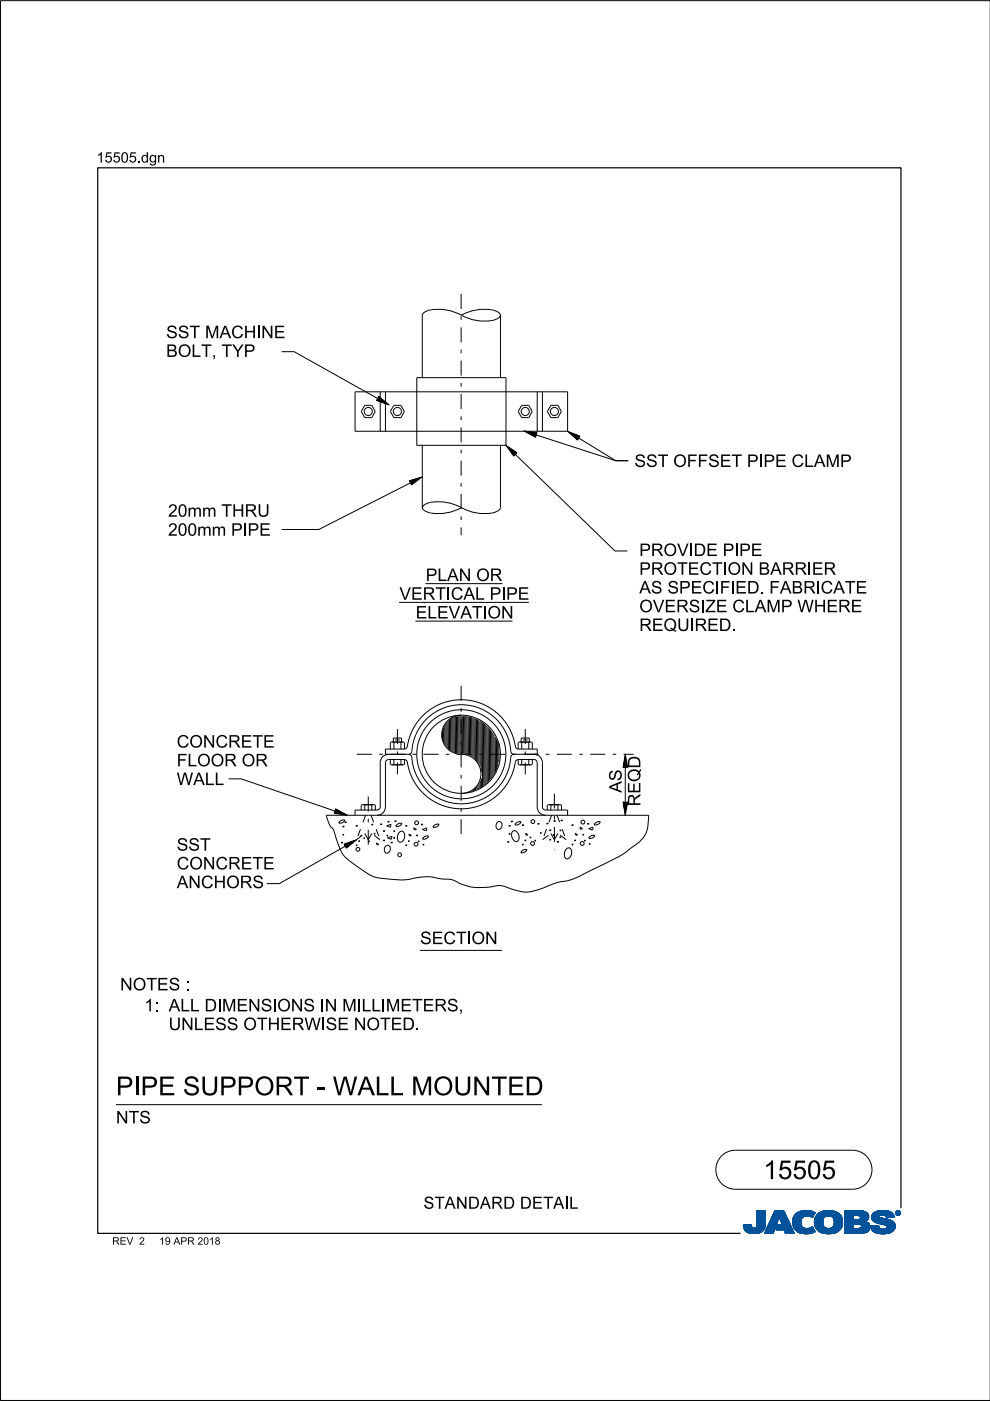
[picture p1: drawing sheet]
<svg xmlns="http://www.w3.org/2000/svg" width="210mm" height="297mm" viewBox="0 0 210 297" stroke-linecap="round" stroke-linejoin="round" font-family="sans-serif">
<defs><g id="words">
<g font-size="4">
<text x="24.6" y="232.2">PI</text>
<text x="29.8" y="232.2">PE SUPPORT -W ALLM</text>
<text x="91.8" y="232.2">OUN</text>
<text x="104.2" y="232.2">TED</text>
<text x="161.8" y="250">15505</text>
</g>
<g font-size="2.6">
<text x="35.2" y="71.7">SST M</text>
<text x="46.5" y="71.7">ACH</text>
<text x="54.4" y="71.7">I</text>
<text x="58.1" y="71.7">E</text>
<text x="35.2" y="75.7">BOLT,TYP</text>
<text x="134.5" y="99">SST OFFSET PI</text>
<text x="161.9" y="99">PE CLAM</text>
<text x="178.1" y="99">P</text>
<text x="35.6" y="113.6">200mm PI</text>
<text x="35.6" y="109.6">20mm TH</text>
<text x="51.9" y="109.6">RU</text>
<text x="52.5" y="113.6">PE</text>
<text x="135.5" y="117.9">PROVI</text>
<text x="147.1" y="117.9">DE PI</text>
<text x="156.7" y="117.9">PE</text>
<text x="90.3" y="123.2">PLAN</text>
<text x="101" y="123.2">OR</text>
<text x="135.5" y="125.8">AS SPECI</text>
<text x="135.5" y="121.9">PROTECTI</text>
<text x="152.6" y="125.8">FI</text>
<text x="154.3" y="121.9">ON</text>
<text x="155.9" y="125.8">ED.FABRI</text>
<text x="160.8" y="121.9">BARRI</text>
<text x="172.1" y="121.9">ER</text>
<text x="174" y="125.8">CATE</text>
<text x="84.7" y="127.2">VERTI</text>
<text x="88.1" y="131.1">ELEVATI</text>
<text x="95.6" y="127.2">CALPI</text>
<text x="103.4" y="131.1">ON</text>
<text x="107.3" y="127.2">PE</text>
<text x="135.5" y="129.8">OVERSI</text>
<text x="149.5" y="129.8">ZE CLAM</text>
<text x="165.6" y="129.8">P W H</text>
<text x="175.2" y="129.8">ERE</text>
<text x="135.5" y="133.8">REQUI</text>
<text x="147.3" y="133.8">RED.</text>
<text x="37.5" y="158.5">CON</text>
<text x="45.7" y="158.5">CRETE</text>
<text x="37.5" y="166.5">W ALL</text>
<text x="37.5" y="162.5">FLOOR OR</text>
<text x="131.8" y="168.1" transform="rotate(-90 131.8 168.1)">AS</text>
<text x="135.8" y="170.9" transform="rotate(-90 135.8 170.9)">REQD</text>
<text x="37.5" y="184.3">CON</text>
<text x="37.5" y="180.4">SST</text>
<text x="45.7" y="184.3">CRETE</text>
<text x="37.5" y="188.3">AN</text>
<text x="42.6" y="188.3">CH</text>
<text x="48" y="188.3">ORS</text>
<text x="89.1" y="200.2">SECTI</text>
<text x="100" y="200.2">ON</text>
<text x="25.5" y="210">N</text>
<text x="28.1" y="210">OTES :</text>
<text x="30.6" y="214.4">1:ALLDI</text>
<text x="47.1" y="214.4">M</text>
<text x="50.1" y="214.4">EN</text>
<text x="55.3" y="214.4">SI</text>
<text x="58.8" y="214.4">ON</text>
<text x="68.9" y="214.4">N</text>
<text x="72.6" y="214.4">M</text>
<text x="76.7" y="214.4">L</text>
<text x="81.8" y="214.4">M</text>
<text x="84.9" y="214.4">ETERS,</text>
<text x="35.8" y="218.4">UN</text>
<text x="41.1" y="218.4">LESS OTH</text>
<text x="59.4" y="218.4">ERW I</text>
<text x="69.1" y="218.4">SE N</text>
<text x="77.7" y="218.4">OTED.</text>
<text x="24.6" y="238.2">N</text>
<text x="27.3" y="238.2">TS</text>
<text x="89.8" y="256.3">STAN</text>
<text x="99.2" y="256.3">DARD DETAI</text>
<text x="120.6" y="256.3">L</text>
</g>
<g font-size="2.2">
<text x="20.5" y="34.5">15505.</text>
<text x="29.9" y="34.5">dgn</text>
</g>
<g font-size="1.6">
<text x="23.8" y="263.9">REV</text>
<text x="29.5" y="263.9">2</text>
<text x="33.7" y="263.9">19APR 2018</text>
</g>
</g></defs>
<g fill="none" stroke="#00539a" stroke-width=".21">
<path d="M157.6 259.8h1.7M157.6 259.9h1.7M157.6 259.9l1.7 .1M157.6 260h1.8M158.1 259.7h1.2M159.3 259.7h-1.7l.1 .7M159.3 259.7h-.9M159.3 259.7l.1 .3M159.4 260l.1 .3M160.4 260l-.2 .3h2M160.5 259.6h1.8M160.5 259.6l-.1 .4"/>
<path d="M160.5 259.7h1.8M160.5 256.7v2.9M160.5 256.9h1.8M160.5 257.5h1.8M160.5 256.7h1.8v2.7M160.5 256.8h1.8M160.5 256.8l1.8 .1M160.5 256.9l1.8 .1M160.5 257h1.8M160.5 257.1h1.8M160.5 257.2h1.8M160.5 257.2l1.8 .1"/>
<path d="M160.5 257.3h1.8M160.5 257.4h1.8M160.5 257.4l1.8 .1M160.5 257.6h1.8M160.5 257.6l1.8 .1M160.5 257.7h1.8M160.5 257.8h1.8M160.5 257.9h1.8M160.5 258h1.8M160.5 258.1h1.8M160.5 258.1l1.8 .1M160.5 258.2h1.8"/>
<path d="M160.5 258.3h1.8M160.5 258.3l1.8 .1M160.5 258.4h1.8M160.5 258.5h1.8M160.5 258.5l1.8 .1M160.5 258.6h1.8M160.5 258.6l1.8 .1M160.5 258.7h1.8M160.5 258.8h1.8M160.5 258.9h1.8M160.5 259h1.8M160.5 259.1h1.8"/>
<path d="M160.5 259.2h1.8M160.5 259.3h1.8M160.5 259.8h1.8M162.2 260h-1.8M162.2 259.9v.3M162.2 259.9h-1.8M162.2 259.8h-1.7M162.3 259.4l-.1 .5M162.3 259.4v-2.7h-1.8v2.9M162.3 259.5h-1.8M162.3 259.6h-1.8M162.3 256.7l-1.8 .1"/>
<path d="M162.3 259.4h-1.8M163.7 258.1h3.1M163.7 258h3.1M163.7 257.9h3M163.8 257.8h2.9M163.8 257.7h2.9M163.8 257.7h2.8M163.9 257.6h2.7M163.9 257.5h2.7M164 257.4h2.5M164 257.3h2.5M164.1 257.2h2.3"/>
<path d="M164.1 257.1h2.3M164.1 257h2.3M164.2 257h2.1M164.2 256.9h2.1M164.2 256.8h2.1M164.3 256.7h1.9l2.2 4.8h-1.9l-.3-.8h-1.7l.4-1h1l-.7-1.7-1.3 3.5h-1.8zM164.5 260h-1.7M164.5 259.9l-1.7 .1M164.5 259.9h-1.7M164.5 259.8l-1.7 .1M164.6 259.8h-1.7M164.6 259.7l-1.7 .1"/>
<path d="M164.6 259.7h-1.7M164.6 259.6h-1.7M164.6 259.5l-1.6 .1M164.7 259.5h-1.7M164.7 259.4l-1.7 .1M164.7 259.4h-1.7M164.7 259.3l-1.6 .1M164.7 259.3h-1.6M164.8 259.2l-1.7 .1M164.8 259.2h-1.7M164.8 259.1l-1.6 .1M164.8 260h2.9"/>
<path d="M164.8 259.1h-1.6M164.8 259.9h2.9M164.8 259l-1.6 .1M164.9 259.9h2.7M164.9 259h-1.7M164.9 259.8h2.7M164.9 258.9h-1.6M164.9 258.8h-1.6M164.9 259.7h2.7M164.9 259.7l-.4 1 3.6 .1M165 258.7h-1.6M165 258.6l-1.6 .1"/>
<path d="M165 258.6h-1.6M165 258.5l-1.6 .1M165 258.5h-1.6M165.1 258.4l-1.6 .1M165.1 258.4h-1.6M165.1 258.3l-1.6 .1M165.1 258.3h-1.6M165.1 258.2l-1.5 .1M165.1 258.2h-1.5M165.2 258.1l-1.6 .1M165.2 258.1h-1.6M165.2 258l.7 1.7h-1"/>
<path d="M165.2 258l.7 1.7M165.3 258.1h1.5M165.3 258.1l1.6 .1M165.3 258.2h1.6M165.3 258.2l1.6 .1M165.3 258.3h1.6M165.4 258.3l1.6 .1M165.4 258.4h1.6M165.4 258.4l1.6 .1M165.4 258.5h1.6M165.4 258.5l1.7 .1M165.4 258.6h1.7"/>
<path d="M165.5 258.6l1.6 .1M165.5 258.7h1.6M165.5 258.8h1.7M165.5 258.9h1.7M165.6 258.9h1.6M165.6 259h1.7M165.6 259l1.7 .1M165.6 259.1h1.7M165.6 259.1l1.7 .1M165.7 259.2h1.7M165.7 259.2l1.7 .1M165.7 259.3h1.7"/>
<path d="M165.7 259.3l1.7 .1M165.7 259.4h1.7M165.8 259.4l1.7 .1M165.8 259.5h1.7M165.8 259.5l1.7 .1M165.8 259.6h1.7M166.2 256.7l2.2 4.8M166.2 256.8l-1.9-.1-2.2 4.8h1.8l1.3-3.5M168 258.9l.4 1.5M168 258.9h1.8M168 259h1.8M168 259.1h1.8"/>
<path d="M168 259.2h1.8M168 259.2l1.8 .1M168 259.3h1.8M168 259.3l1.8 .1M168.1 259.4h1.8M168.1 259.5h1.7M168.1 259.4l1.7 .1M168.1 259.5l1.8 .1M168.1 259.6h1.8M168.1 259.7h1.8M168.1 259.7l1.8 .1M168.1 259.8h1.8"/>
<path d="M168.1 259.8l1.8 .1M168.2 260h1.8M168.2 259.9h1.8M168.3 258l-.3 .9M168.9 257.3l-.6 .7M169.1 257.1h3.6M169.2 257h3.4M169.4 256.9h3.1M169.5 256.9h2.9M169.8 256.8h2.4M169.8 259.1a1.33 1.33 0 0 0 .8 1.4 1.33 1.33 0 0 0 1.5-.3l.2-.1M169.8 259.1h-1.8"/>
<path d="M169.8 259l-1.8 .1M169.9 258.8l-1.9 .1M169.9 258.8h-1.9M169.9 258.7h-1.9M169.9 258.6h-1.8M169.9 258.6l-1.9 .1M169.9 258.5l-1.8 .1M169.9 258.5h-1.8M169.9 258.4l-1.8 .1M170 258.4h-1.9M170 258.4l-.2 .7M170 258.3l-1.8 .1"/>
<path d="M170 258.3h-1.8M170 258.2l-1.8 .1M170.1 258.2h-1.9M170.1 258.1l-.1 .3M170.1 258.1l-1.9 .1M170.2 258.1h-2M170.3 258h-2.1M170.3 256.7l-1.4 .5M170.3 256.7h1.5M170.3 256.7a4 4 0 0 1 2.5 .4M170.4 258h-2.1M170.4 257.9h-2.1"/>
<path d="M170.6 257.8l-2.3 .1M170.6 257.9l-.5 .2M170.8 257.8h-2.5M171.4 257.8h1M171.5 256.7l-1.7 .1M171.5 256.7l.6 .1M171.7 257.8h.7M171.8 257.9h.6M171.9 258h.4M172.1 258.1h.2M172.2 258.1h.1M172.3 258h-.3"/>
<path d="M172.4 257.7l-4 .1M172.5 257.7h-4.1M172.5 257.6l-4 .1M172.5 257.6h-4M172.6 257h-3.3M172.6 257.5l-4.1 .1M172.6 257.5h-4M172.6 257.4l-4 .1M172.7 257.4h-4M172.7 259h1.8M172.7 259.2h1.8M172.7 259.3h1.8"/>
<path d="M172.7 259.3l1.8 .1M172.7 259.4h1.8M172.7 257.3l-3.9 .1M172.7 259.5h1.8M172.7 259.5l1.8 .1M172.7 259.6h1.8M172.7 259.7h1.8M172.7 258.6h1.8M172.7 257.3h-3.9M172.8 259.8h1.8M172.8 257.2l-3.9 .1M172.8 259.9h1.8"/>
<path d="M172.8 259.9l.3 .6M172.8 259.8l1.8 .1M172.8 259.9l1.8 .1M172.8 257.2h-3.9M172.8 260h1.8M172.8 257.1l-.6 1.1a1.75 1.75 0 0 0-1.6-.3M172.9 257.1l-3.9 .1M173 257.8l-.3 1.3h1.8M173 257.8h5.3M173.1 257.7h5.2M173.1 257.7h5.1M173.1 257.6h5.1"/>
<path d="M173.2 257.6h4.9M173.2 257.5h4.8M173.4 257.4h4.6M173.4 257.4h4.5M173.5 257.3h4.4M173.6 257.2l4.2 .1M173.6 257.2h4.1M173.7 257.1l4 .1M173.8 257.1h3.8M173.9 257h3.5M174 257h3.3M174.1 256.9h3.2"/>
<path d="M174.2 256.9h2.8M174.4 256.8h2.6M174.5 259h-1.8M174.5 259.2a1.15 1.15 0 0 0 1.3 1.3M174.5 259.2l-1.8-.1 .1 .8M174.5 258.9l-1.8 .1M174.5 258.9h-1.8M174.5 258.8l-1.8 .1M174.5 258.7l-1.8 .1M174.5 258.7h-1.8M174.5 258.6l-1.8 .1M174.5 258.5l-1.8 .1"/>
<path d="M174.6 258.5h-1.9M174.6 256.8h1.9M174.6 258.4l-.1 .8M174.6 258.4h-1.8M174.6 258.4l-1.9 .1M174.6 258.3l-1.8 .1M174.6 258.3h-1.8M174.7 258.2h-1.9M174.7 258.1l-.1 .3M174.8 258.1l-2 .1M174.8 258.1h-1.9M174.9 256.7a3.2 3.2 0 0 1 3.6 1.4l.1 .8-.1 1.1"/>
<path d="M174.9 258l-1.9 .1M175 258h-2M175.1 257.9l-.4 .2M175.1 257.9h-2.1M175.2 257.9h-2.2M175.5 256.7h.7M175.7 257.8l-.6 .1M175.7 257.8l.6 .1M175.7 257.8h-2.7M176 257.8h2.4M176.2 257.9h2.2M176.3 257.9l.5 .5"/>
<path d="M176.4 258h2M176.4 256.7h-1.5a2.68 2.68 0 0 0-1.9 1.1M176.5 258l2 .1M176.5 258.1h2M176.6 258.1h1.9M176.6 258.2h1.9M176.7 258.2l1.8 .1M176.7 258.3h1.8M176.7 258.3l1.9 .1M176.7 259.9h1.8M176.7 258.4h1.9M176.8 258.4l.1 .5"/>
<path d="M176.8 258.4l1.8 .1M176.8 258.5h1.8M176.8 258.6h1.8M176.9 258.8h1.7M176.9 258.8l1.8 .1M176.9 258.7h1.7M176.9 259.4h1.8M176.9 259.2l1.8 .1M176.9 259.1h1.8M176.9 259.2h1.8M176.9 258.9v.3M176.9 259.2a1.11 1.11 0 0 1-1.1 1.3"/>
<path d="M176.9 259h1.8M176.9 258.9h1.8M176.9 259.3h1.8M176.9 259.3l1.8 .1M178 257.4l-4.7 .1M178.4 257.9h-2.1l.5 .5M178.5 259.7l-1.7 .1M178.5 259.8l-1.8 .1M178.5 259.8h-1.7M178.5 260l-.2 .5M178.5 259.9l-1.8 .1M178.5 260h-1.8"/>
<path d="M178.6 259.7h-1.8M178.6 258.5l-1.8 .1M178.6 259.6h-1.8M178.6 259.5l-1.8 .1M178.6 259.5h-1.8M178.7 259.4h-1.8M179.1 259.7h1.8M179.1 259.5h5.2M179.1 256.9h4.4M179.1 257.5h5M179.1 256.8h4M179.1 256.8h3.4"/>
<path d="M179.1 257h4.5M179.1 257.1h4.7M179.1 257.1l4.7 .1M179.1 257.2h4.8M179.1 257.2l4.8 .1M179.1 257.3h4.8M179.1 257.3l4.9 .1M179.1 257.4h4.9M179.1 257.4l5 .1M179.1 257.6h5M179.1 257.6l5 .1M179.1 257.7h5"/>
<path d="M179.1 257.7l1.8 .1M179.1 257.8h1.8M179.1 257.9h1.8M179.1 258h1.8M179.1 258.1h1.8M179.1 258.2h1.8M179.1 258.3h1.8M179.1 258.4h1.8M179.1 258.5h1.8M179.1 258.5l1.8 .1M179.1 258.6h4.8M179.1 258.7h4.7"/>
<path d="M179.1 258.7h4.6M179.1 258.8h4.5M179.1 258.9h4.5M179.1 258.9h4.3M179.1 259h4.4M179.1 259l4.5 .1M179.1 259.1h4.6M179.1 259.1l4.7 .1M179.1 259.2h4.8M179.1 259.2l4.9 .1M179.1 259.3h5M179.1 259.3l5.1 .1"/>
<path d="M179.1 259.4h5.1M179.1 259.4l5.1 .1M179.1 259.5l1.8 .1M179.1 259.6h1.8M179.1 259.8h1.8M179.1 259.9h1.8M179.1 260h1.8M180.9 257.7v.9M181.8 259.5h-.9v1v-1M181.8 259.5h.2M181.8 259.5l.8 .3M182.1 257.7l2.1 .1"/>
<path d="M182.2 257.8h2M182.2 259.5l2.1 .1M182.3 258.5h1.7M182.3 258.5l-1.4 .1M182.3 257.9h1.9M182.4 257.9h1.8M182.4 257.9v.1M182.4 257.9l-.4-.2h-1.1v.9M182.4 258h1.8M182.4 258v.3M182.4 258.3l-.1 .2M182.4 259.6h1.9"/>
<path d="M182.4 258.1h1.8M182.4 258.1l1.8 .1M182.4 258.2h1.8M182.5 259.7h1.9M182.5 256.9l1.1 .1M182.5 259.7l1.9 .1M182.6 259.8h1.8M182.6 259.8v.4l-.2 .2M182.7 259.9h1.7M182.9 256.8h-3.8v4.7M183.3 256.9l-4.2-.1v4.7M183.6 257l.4 .4"/>
<path d="M183.9 259.2l.2 .2M184 258.5l-2.1 .1M184 258.5h-1.8M184 257.4l.1 .2M184.1 258.4l-.8 .6 .6 .2M184.1 258.4h-1.8M184.1 258.3l-1.7 .1M184.1 258.3h-1.7M184.1 257.6l.1 .6M184.1 258.2l-1.7 .1M184.1 259.4l.3 .5v.6M184.2 258.2l-.1 .2"/>
<path d="M184.2 258h-1.8M184.4 259.9h-1.7M184.5 260h-1.8M184.6 259.9v.2M184.6 259.9h1.7M184.6 260h1.7M184.8 258.1h1.7M184.8 258l.2 .7M184.8 258h1.7M184.8 258.3h2.5M184.8 258.3l2.8 .1M184.8 258.1l1.8 .1"/>
<path d="M184.8 258.2h2M184.8 258.4h3M184.8 258.4l3.2 .1M184.9 258.2l2.1 .1M184.9 257.6h4.6M184.9 258.5h3.4M184.9 258.5l3.6 .1M184.9 258.6h3.7M184.9 257.5h4.5M185 257.5h4.4M185 258.6l3.7 .1M185 258.7h3.9"/>
<path d="M185 258.7l.6 .4M185 257.4h4.3M185 257.4h4.4M185.1 258.7l3.9 .1M185.1 258.8h.7M185.1 257.3h4.1M185.2 258.9h.6M185.2 258.9l4.1 .1M185.3 257.2h3.9M185.3 259h4M185.3 257.1l3.8 .1M185.4 257.1h3.7"/>
<path d="M185.4 259l4 .1M185.5 257h3.5M185.5 259.1h4M185.6 259.1l3.9 .1M185.6 259.1l.5 .2M185.7 259.2h3.9M185.7 256.9h3M185.8 259.2l3.8 .1M185.8 258.9h3.4M185.9 258.8h3.2M185.9 256.8h2.7M185.9 256.8l-.8 .5-.3 .7"/>
<path d="M185.9 256.8l.7-.1a3.3 3.3 0 0 1 2.7 .6h-4.2M186 259.3h3.6M186.1 256.8h2.3M186.1 259.4h3.6M186.1 259.3l1.5 .4 .4 .2M186.3 259.8l-.5 .1M186.3 259.8l-1.7 .1M186.3 259.8v.3M186.3 259.4h3.4M186.4 257.9h-1.6M186.4 257.9l.1 .1M186.5 257.9h-1.7"/>
<path d="M186.5 257.8h-1.7M186.5 258v.1M186.5 257.8l-.1 .1M186.5 257.7h-1.6M186.5 259.4l3.2 .1M186.5 258.1l.1 .1M186.6 257.6l-1.7 .1M186.6 258.2l.4 .1M186.7 256.7h.8M186.7 259.5h3M186.9 257.6h-2M186.9 259.5l2.9 .1"/>
<path d="M187 258.3l1.7 .4 .9 .6M187.2 259.6h2.6M187.3 257.6h2.2M187.4 259.7h2.4M187.6 257.6l1.9 .1M187.6 259.7h2.2M187.6 257.7h2M187.7 257.7a1.07 1.07 0 0 0-1.2 .1M187.7 257.7l.1 .1M187.7 257.8h1.9M187.8 257.8h1.7M187.8 256.7h-1.3"/>
<path d="M187.8 257.8l.1 .4M187.8 257.9h1.7M187.8 257.9h1.8M187.9 258h1.7M187.9 258l1.7 .1M187.9 258.1h1.1M187.9 258.1h1.7M187.9 259.9h1.9M188 259.9l.1 .2M188 260h1.8M188.1 257h-2.6M188.2 257h.6"/>
<path d="M188.7 256.9h-2.9M189.3 257.3l.3 .8-1.7 .1M189.6 259.3l.2 .4v.6M189.8 259.9l-1.8 .1M189.8 259.8h-2.1M189.8 259.8h-1.9M189.9 257.2v.1M189.9 257.1h.1M189.9 257.2h.1M189.9 257.3h.1M189.9 257.3l.2 .3M190 257.4h.1"/>
<path d="M190 257.4l.1 .1M190 257.5h.2M190 257.2v.1M190 257.2l.2 .3M190 257.3l.2 .2M190 257.1h-.1M190 257h-.1M190.1 257h-.2M190.1 257.5l.2 .1M190.1 256.9h-.1M190.1 257.6h.6M190.2 256.8l-.1 .1"/>
<path d="M190.2 257.5l.2 .1M190.2 257.5l-.1 .1M190.2 257.6h.4M190.2 256.9h.4M190.2 256.9h.4l-.1 .3 .2 .3-.3-.3-.2 .3zM190.2 256.9v.6l.1-.3 .3 .3M190.2 257h.4M190.2 257.1h.1M190.2 257.1h.5M190.2 257.2h.5M190.2 257.2l.3 .1M190.2 257.3h.1"/>
<path d="M190.2 257.4h.1M190.2 257.4l.1 .1M190.2 256.8h-.1M190.3 257h.2v.1l-.2 .1zM190.3 257v.2M190.3 257h-.1M190.4 257.2l.2 .3M190.4 257.6h.1M190.4 256.8h-.2l-.2 .4M190.4 256.7a.5 .5 0 0 1 .5 .5 .5 .5 0 0 1-.5 .5M190.4 256.8l.4 .2v.2M190.4 256.7a.5 .5 0 0 0-.5 .5 .5 .5 0 0 0 .5 .5l-.3-.1"/>
<path d="M190.4 256.8l.3 .1 .1 .3M190.4 256.7l-.4 .2-.1 .3M190.4 256.7v.1M190.4 257.6v.1M190.4 256.7l.3 .1 .2 .4M190.4 257h-.1l.1 .2M190.4 257l.2 .1-.2 .1M190.4 257h.1M190.5 257.3h.1M190.5 257.3l.1 .1M190.5 257.2l.2 .3M190.5 257.4h.1"/>
<path d="M190.5 257.1h.2M190.5 257.4l.2 .1M190.5 257l-.1 .2M190.5 256.7h-.3M190.6 257.5h.2M190.6 256.8h.1M190.6 257.1l-.1 .1M190.7 257.1h-.1M190.7 257.1l-.2 .1M190.7 257.1l-.5-.2v.6l.1-.3M190.7 257h-.1M190.7 256.8l.1 .1"/>
<path d="M190.7 256.8h-.6M190.7 256.9h.2M190.8 257h.1M190.8 257.6h-.2M190.8 257.2v.2l-.4 .2M190.8 257.2l-.1 .3-.3 .1M190.8 257.1h.1M190.8 257.2h.1M190.9 257.4l-.2 .1M190.9 257.4h-.1M190.9 257.3l-.1 .1M190.9 257.3h-.1"/>
<path d="M190.9 257.2h.1M190.9 257.2l-.1 .3-.4 .2M190.9 257.1h-.1M157.7 260.1h1.7M157.7 260l1.7 .1M157.7 260.2h1.8M157.7 260.2l1.8 .1M157.7 260.3h1.8M157.7 260.3l1.9 .1M157.7 260.4h4.4M157.7 260.4l.4 .5M157.7 260.4l4.4 .1"/>
<path d="M157.8 260.5h4.3M157.8 260.6h4.3M157.8 260.7h4.2M157.9 260.7h4.1M157.9 260.8h4M158 260.8h3.9M158 260.9h3.9M158.1 260.9h3.3M158.1 261h3.6M158.2 261h3.5M158.3 261.1h3.2M158.4 261.2h3.1"/>
<path d="M158.5 261.2h2.9M158.6 261.3h2.7M158.7 261.4h2.4M158.8 261.4h2.1M159.1 261.5h1.6M159.5 260.3l.3 .1 .4-.1M159.7 261.5h.7M160.9 261.4h.1M161.5 260.9h.2M161.6 261.1h-3.3M162.1 260.3l-2 .1M162.2 260.2l-1.9 .1"/>
<path d="M162.2 260.2a2.25 2.25 0 0 1-2.8 1.3l-.9-.2-.4-.4M162.2 260.2h-1.9M162.2 260.1l-1.8 .1M162.2 260.1h-1.8M162.2 260l-1.8 .1M164 261.4h-1.9M164 261.3l-1.9 .1M164 261.3h-1.8M164 261.2l-1.8 .1M164 261.2h-1.8M164.1 261.1l-1.9 .1M164.1 261.1h-1.8"/>
<path d="M164.1 261l-1.8 .1M164.1 261h-1.8M164.1 260.9l-1.8 .1M164.2 260.9h-1.8M164.2 260.8l-1.8 .1M164.2 260.8h-1.8M164.2 260.7l-1.8 .1M164.2 260.7h-1.7M164.2 260.6l-1.7 .1M164.3 260.6h-1.8M164.3 260.5h-1.8M164.3 260.4l-1.7 .1"/>
<path d="M164.3 260.4h-1.7M164.3 260.3l-1.7 .1M164.4 260.3h-1.8M164.4 260.2l-1.7 .1M164.4 260.2h-1.7M164.4 260.1l-1.7 .1M164.4 260.1h-1.7M164.5 260l-1.8 .1M164.5 260.7h3.5M164.6 260.7h3.4M164.6 260.6h3.4M164.6 260.5h3.4"/>
<path d="M164.6 260.5h3.3M164.6 260.4h3.3M164.7 260.4h3.2M164.7 260.3h3.2M164.7 260.3h3.1M164.7 260.2h3.1M164.8 260.1h3M164.8 260.1h2.9M166.3 260.8h1.8M166.3 260.8l1.8 .1M166.3 260.9h1.8M166.3 260.9l1.8 .1"/>
<path d="M166.3 261h1.9M166.3 261l1.9 .1M166.4 261.1h1.8M166.4 261.1l1.8 .1M166.4 261.2h1.9M166.4 261.2l1.9 .1M166.4 261.3h1.9M166.5 261.3l1.8 .1M166.5 261.4h1.9M166.5 261.5h1.9M166.5 261.5l-.3-.8 .3 .8h1.9M168.2 260l1.9 .1"/>
<path d="M168.2 260.1h1.9M168.2 260.1l1.9 .1M168.2 260.2h2M168.3 260.2l2 .1M168.3 260.3h2.1M168.3 260.3l2.2 .1M168.3 260.4h2.5M168.4 260.4l.6 .7M168.4 260.4l4.1 .1M168.5 260.5h4M168.5 260.6h4M168.6 260.7h4"/>
<path d="M168.6 260.7l4 .1M168.7 260.8h3.9M168.7 260.8l4 .1M168.8 260.9h3.9M168.9 260.9l3.8 .1M168.9 261h3.9M169 261l3.8 .1M169 261.1h3.9M169 261.1a4.2 4.2 0 0 0 3.8 0M169.1 261.1h3.8M169.2 261.2h3.5M169.3 261.3h3.2"/>
<path d="M169.5 261.4h2.8M169.6 261.4h2.6M170 261.5h2M170.6 261.6h.4M171.5 260.4h.9M171.6 260.4h.8M171.8 261.5h-1.5M171.8 260.3h.6M172 260.3h.3M172 260.2h.3M172.1 260.2h.2M172.2 260.1h.1"/>
<path d="M172.3 260.1l.6 1M172.6 261.2l-3.3 .1M172.8 260.1h1.9M172.9 260.1l1.9 .1M172.9 260.2h1.9M172.9 260.2l2 .1M172.9 260.3h2.2M173 260.3l2.1 .1M173 260.4h2.4M173 260.4h5.3M173.1 260.5h5.2M173.1 260.5l.7 .6 .8 .4"/>
<path d="M173.1 260.6h5.2M173.2 260.6h5M173.3 260.7h4.9M173.3 260.7h4.8M173.3 260.8h4.7M173.4 260.9h4.5M173.5 260.9h4.4M173.5 261h4.3M173.6 261h4.2M173.7 261.1h4M173.8 261.1h3.8M173.8 261.2h3.7"/>
<path d="M174 261.2h3.4M174.2 261.4h2.9M174.3 261.4h2.7M175.1 261.5h1.4M175.3 261.6h.4M176.6 260.2h1.9M177 261.4l-1 .2-1.4-.1h2.2M177.3 261.3h-3.3M178.1 260.8h-4.8M178.3 260.5l-.6 .6-.7 .3M178.3 260.4h-2.2M178.4 260.3l-2.2 .1"/>
<path d="M178.4 260.3h-2l-.6 .2M178.5 260.2l-2.1 .1M178.5 260.2h-2M178.5 260.1h-1.9M178.5 260l-1.9 .1M179.1 261.5h3.4M179.1 260.1h1.8M179.1 260.1l1.8 .1M179.1 260.2h1.8M179.1 260.2l1.8 .1M179.1 260.3h1.8M179.1 260.4h1.8"/>
<path d="M182.3 260.4h2.1M182.4 260.4h2M182.4 260.4l-.6 .1M183.1 261.4l-4 .1M183.4 261.3l-4.3 .1M183.5 261.3h-4.4M183.7 261.3h-.1M183.7 261.2l-4.6 .1M183.8 261.2h-4.7M183.9 261.1l-4.8 .1M184 261.1h-4.9M184 261l-4.9 .1"/>
<path d="M184.1 261l-.8 .4-1.1 .1M184.1 261h-5M184.1 260.9l-5 .1M184.2 260.9h-5.1M184.2 260.8l-5.1 .1M184.3 260.8h-5.2M184.3 260.7l-5.2 .1M184.3 260.7h-5.2M184.4 260.6l-5.3 .1M184.4 260.6h-5.3M184.4 260.5h-5.3M184.4 260.5l-.3 .5"/>
<path d="M184.4 260.4l-5.3 .1M184.5 260l-1.8 .1M184.5 260.2l-2 .1M184.5 260.3h-2M184.5 260.1h-1.9M184.5 260.2h-1.9M184.6 260l1.7 .1M184.6 260.1l.1 .3M184.6 260.1h1.8M184.6 260.2h1.8M184.6 260.1l1.8 .1M184.6 260.2l1.8 .1"/>
<path d="M184.7 260.3h1.8M184.7 260.3l1.8 .1M184.7 260.4a2.52 2.52 0 0 0 2.7 1.2M184.7 260.4h1.9M184.7 260.5h2M184.7 260.5h2.1M184.8 260.6h2.1M184.8 260.6h4.8M184.8 260.7h4.7M184.9 260.8h4.6M184.9 260.8h4.5M185 260.9h4.4"/>
<path d="M185.1 260.9h4.3M185.1 261h4.3M185.2 261.1h4M185.2 261.1h3.9M185.3 261.2h3.7M185.4 261.2h3.5M185.5 261.3h3.4M185.7 261.3h3.1M185.8 261.4h2.7M185.9 261.5h2.4M186.3 260.1a1.08 1.08 0 0 0 1.4 .5M186.4 261.5h1.6"/>
<path d="M186.6 261.6h.9M188 260.4h1.8M188 260.4l-.3 .2M188.1 260.3h1.7M188.1 260.1l-.1 .3M188.1 260.2h1.7M188.3 261.5l-.9 .1M188.9 261.3l-.6 .2M189.3 261.1h-4.1M189.4 260.9l-.5 .4M189.6 260.7h-4.8M189.7 260.6h-2"/>
<path d="M189.7 260.5h-1.9M189.7 260.5h-1.8M189.7 260.4h-1.7M189.7 260.3h-1.6M189.8 260.2h-1.7M189.8 260.3l-.4 .6M189.8 260.1h-1.7M189.8 260h-1.7"/>
<circle cx="190.4" cy="257.2" r=".51"/>
<circle cx="190.4" cy="257.2" r=".42"/>
</g>
<g fill="none" stroke="#000" stroke-width=".21">
<path d="M210 .1h-209.9v296.8h209.9M59.7 74.6h2.7l18.3 10.2h-.3v-.3l.7 .6-.8-.3 .1-.4 1.1 .9-1.3-.5 .1-.6 1.7 1.3-2-.7 .3-.7 2.2 1.7-2.7-.9 .5-.8M91.3 65.7a2.12 2.12 0 0 0-1.8 1.1v13.3M91.3 65.7a10 10 0 0 1 6.5 1.1 10 10 0 0 1 6.5-1.1M97.8 66.8a10 10 0 0 0 6.5 1.2M104.3 65.7a2.12 2.12 0 0 1 1.8 1.1 1.73 1.73 0 0 1-1.8 1.2M106.1 66.8v13.3M75.3 83.1h45v8.3h-45zM77.3 85.9h1.5l.8 1.3-.8 1.3h-1.5l-.7-1.3zM80.6 83.1v8.3M81.7 83.1v8.3M83.5 85.9h1.5l.7 1.3-.7 1.3h-1.5l-.7-1.3z"/>
<path d="M88.4 80.1h18.9v14.3h-18.9zM89.5 94.4v13.2M106.1 94.4v13.2a1.39 1.39 0 0 1-1.1 1l-.6 .2M108.9 96.7l.7-.7-2.3-1.6 1.6 2.3 .5-.7-1.7-1.2 1.2 1.8 .4-.6-1.2-.8 .8 1.1 .3-.3-.8-.5 .5 .7 .1-.2-.2-.2 21.6 21h2.6M110.6 85.9h1.5l.7 1.3-.7 1.3h-1.5l-.7-1.3zM113.5 92.7l.3-.9-2.7-.4 2.4 1.3 .2-.8-2.1-.3 1.9 1 .1-.7-1.5-.2 1.3 .7 .1-.4-.9-.1 .7 .3v-.2h-.3l17.5 5.7h2.7h-2.7l-8.4-5.2 .3 .1-.1 .2-.6-.5 .8 .3-.2 .4-1-1 1.3 .6-.2 .6-1.6-1.4 2 .7-.4 .8-2-1.9 2.6 1.1-.6 .8M113.9 83.1v8.3M115 83.1v8.3M116.8 85.9h1.5l.7 1.3-.7 1.3h-1.5l-.8-1.3zM86.8 101.9l.4 .9 2.3-1.7-2.7 .8 .5 .7 1.6-1.2-2 .6 .4 .5 1.2-.9-1.4 .4 .3 .4 .7-.5-.8 .2 .1 .1 .3-.2-20.1 10.3h-7.9M97.8 107.6a9.3 9.3 0 0 0-7.6-.7 .76 .76 0 0 0-.6 .7 .76 .76 0 0 0 .6 .8 9.3 9.3 0 0 0 7.6-.8 10.1 10.1 0 0 0 6.5 1.2M84.7 127.7h27.3"/>
<path d="M88.1 131.7h20.5M90.3 123.7h16.2M82.4 159.9a1.78 1.78 0 0 0-1.8 1.8v9.4a.67 .67 0 0 1-.7 .6h-4.6v1.2M82.8 157.4v1.4M83.1 157.3h2.3M83.4 157.3v-.8h1.7v.8M83.5 157.4v1.4M83.8 156.9h.9M85 157.4l-1.9-.1-.3 .1M85 157.4v1.4M85.4 157.3l.3 .1 .1 1.4M85.4 157.3l-.4 .1"/>
<path d="M86.6 159.9a.69 .69 0 0 1 .7 .7 10.5 10.5 0 0 0 10.7 9.8 10.5 10.5 0 0 0 10.3-10.1l.7-.4M86.6 159.9a.68 .68 0 0 0 .7-.6 10.5 10.5 0 0 1 10.7-9.9 10.5 10.5 0 0 1 10.4 10.2l.6 .3M86.6 159.9h-4.9v-1.1h4a.68 .68 0 0 0 .7-.6 11.6 11.6 0 0 1 11.6-9.8 11.6 11.6 0 0 1 11.3 10l.6 .4h4v1.1h-4.9M93.8 155v1.7M94.1 154.2v3.3M94.3 153.7v4.2M94.5 153.4l.1 4.8M94.8 153.1v5.4M95 152.8l.1 6M95.3 152.6v6.4M95.5 152.4l.1 6.8M95.8 152.2v7.1"/>
<path d="M96 152.1l.1 7.4M96.3 152v7.6M96.5 151.9l.1 7.8M96.8 151.9v7.8M97 151.8l.1 7.9M97.3 151.8v7.9M97.5 151.8l.1 7.9M97.8 151.8v8M97.8 151.6a4.2 4.2 0 0 0-4.1 4.5 4.2 4.2 0 0 0 4.7 3.9 4.1 4.1 0 0 1 3.6 4.3 4.1 4.1 0 0 1-4.1 3.9M98 151.8l.1 8M98.3 151.8v8M98.5 151.8l.1 8.1"/>
<path d="M98.8 151.8v8.1M99 151.8v8.1M99.3 151.9v8.2M99.5 152l.1 8.1M99.8 152v8.3M100 152.1l.1 8.3M100.3 152.2v8.4M100.5 152.3v8.5M100.7 152.4l.1 8.7M101 152.5l.1 8.8M101.3 152.6v9M101.5 152.7v9.3"/>
<path d="M101.8 152.8v9.7M102 152.9v10.8M102.2 153.1l.1 13.7M102.5 153.3l.1 13.3M102.8 153.5v13M103 153.7l.1 12.5M103.2 153.9l.1 12.1M103.5 154.2l.1 11.5M103.7 154.4l.1 11.1M104 154.7l.1 10.5M104.3 155v10M104.5 155.4v9.2"/>
<path d="M104.7 155.8l.1 8.3M105 156.2l.1 7.5M105.3 156.7v6.5M105.5 157.2v5.5M105.8 157.6v4M110.2 157.3h2.3M110.2 157.3l-.3 .1v1.4M110.2 157.3l.4 .1M110.5 157.3v-.8h1.7v.8M110.6 157.4v1.4M110.6 157.4l.8-.1 .7 .1M110.9 156.9h.9"/>
<path d="M112.1 157.4v1.4M112.5 157.3l-.4 .1M112.5 157.3l.4 .1v1.4M113.2 159.9a1.79 1.79 0 0 1 1.8 1.8v9.4a.68 .68 0 0 0 .7 .6h4.6v1.2M132.6 159.9v13M48.5 165.1h2.6l20.6 7.1h-.3v-.3l.7 .4-.9-.1 .1-.4 1.3 .7-1.4-.3v-.6l1.9 1-2.1-.3 .2-.8 2.4 1.4-2.7-.5 .3-.9M69.2 172.9h68.3v.4a6.2 6.2 0 0 1-2 5.3l-.4 .3a27 27 0 0 1-6 3.8l-3.4 1.6a18.4 18.4 0 0 1-7.5 2.8l-2.7 1a8.4 8.4 0 0 1-7.9 .1 5.5 5.5 0 0 0-4-.1 10.9 10.9 0 0 1-7.4-1.5l-.9-.2h-1.3a13.4 13.4 0 0 0-7.6 .1l-3.7-.1a9 9 0 0 1-6.5-2.3l-.7-.6a7.7 7.7 0 0 1-4.1-5.4l-.1-.4a4.5 4.5 0 0 0-1.3-2.6zM72.1 174.1l.6-.3 .4 .1a.98 .98 0 0 1-1.2 .6zM72.4 178.6h.3zM72.7 175.2h.3zM73 179l.4 .8 2.2-1.8-2.6 1 .5 .7 1.6-1.4-2 .7 .4 .5 1.1-.9-1.3 .4 .2 .4 .7-.6-.8 .3 .2 .2 .2-.2-14.6 8.2h-2.6M73.2 174.3h.2z"/>
<path d="M75.5 175.1h.3zM76.7 177.1l-.3 .2M77 170.6h2.2M77 170.6l-.4 .1v1M77 170.6l.3 .1M77.3 170.7v1M77.3 170.7l.8-.1 .7 .1M78.8 174.8h.3zM78.8 170.7v1M79.2 170.6l-.4 .1M79.2 170.6l.4 .1v1M79.8 178.7l.5 .4-.3 .1z"/>
<path d="M80.7 174.7h.3zM81.3 176.2h.3zM81.8 179.4a.63 .63 0 0 1 .8 0 .63 .63 0 0 1 .1 .8 .66 .66 0 0 1-.8 .7 .66 .66 0 0 1-.4-1zM82 175.1l.9-.3-.1 .6zM82.2 177.6l.9-.3-.1 .7zM82.3 174.2h.2zM82.8 161v1.1M82.8 162.1l.3 .1 1.9-.1M82.9 178.6h.3zM83.1 162.2h2.3M83.5 161v1.1M83.7 174.1h.3z"/>
<path d="M84.2 174.8l.6-.3 .4 .1a.98 .98 0 0 1-1.2 .6zM84.7 176.5l.6-.3a1.32 1.32 0 0 1 .5 1.4 1.32 1.32 0 0 1-1 1 1.35 1.35 0 0 1-.1-2.1zM85 162.1l.4 .1M85 161v1.1M85.8 161l-.1 1.1-.3 .1M86 175.1h.3zM86.7 176.8l.5 .3-.3 .2zM87.7 175.6l.2 .4M87.7 175.5l.6 .3M88.3 175.8l-.4 .2M89.4 174.8h.2zM89.5 175.8l.8 .3"/>
<path d="M89.8 177.5l.6-.3 .4 .1a.98 .98 0 0 1-1.2 .6zM90.5 175.5l-.9 .4M90.5 175.6l-.1 .6M92 175l.7-.3 .4 .1a.98 .98 0 0 1-1.3 .6zM99.8 167.7v.1M100.1 167.6v.2M100.3 167.4l.1 .3M100.6 167.2v.4M100.8 167v.6M101.1 166.8v.6M101.3 166.5v.8M101.6 166v1.2"/>
<path d="M101.8 165.6v1.5M102.1 165.1v1.9M105.5 174.3a.63 .63 0 0 1 .8 .1 .63 .63 0 0 1 .1 .7 .66 .66 0 0 1-.8 .8 .66 .66 0 0 1-.4-1zM107.7 178.5h.2zM107.9 175l.3 .1zM108.4 174.1h.3zM108.6 176.3l.3-.2a1.32 1.32 0 0 1 1.1 .9 1.32 1.32 0 0 1-.4 1.4 1.36 1.36 0 0 1-1-2.1zM109.3 161.6a11.6 11.6 0 0 1-11.7 9.9 11.6 11.6 0 0 1-11.4-10.2l-.5-.3h-3.3a.68 .68 0 0 0-.7 .7v9.4a1.78 1.78 0 0 1-1.8 1.8M109.3 161.6l.3-.5 .3-.1h3.3a.69 .69 0 0 1 .7 .7v9.4a1.78 1.78 0 0 0 1.8 1.8M109.4 174.5l.6-.3 .4 .1a.98 .98 0 0 1-1.2 .5zM109.9 161v1.1l.3 .1M110.2 162.2h2.3"/>
<path d="M110.6 161v1.1M110.6 162.1l.8 .1 .7-.1M110.6 162.1l-.4 .1M110.8 174.9h.2zM111.4 176.7l.6 .3-.4 .1zM112.1 162.1l.4 .1M112.1 161v1.1M112.9 161v1.1l-.4 .1M114.1 174.6h.2zM116 174.6h.2zM116 170.7v1M116.1 170.7l.3-.1 .4 .1v1"/>
<path d="M116.4 170.6h2.3M116.6 176h.2zM116.8 170.7l.7-.1 .8 .1M117.5 174h.3zM118.2 178.5h.2zM118.3 170.7v1M118.7 170.6l-.4 .1M118.7 170.6l.3 .1v1M119 173.9h.2zM120.1 180l.6-.2a1.32 1.32 0 0 1 .5 1.3 1.32 1.32 0 0 1-1 1 1.35 1.35 0 0 1-.1-2.1zM121.3 174.9h.2zM121.9 176.7l.6 .3-.4 .1z"/>
<path d="M122.9 175.4l.2 .5M123 175.3l.5 .4M123.5 175.7l-.3 .1M124.6 174.6h.3zM124.8 175.7l.8 .3M125.1 177.4l.6-.3h.4a.98 .98 0 0 1-1.2 .6zM125.8 175.4l-1 .3M125.8 175.5l-.2 .5M126.2 174.5l.6-.3 .4 .1a.98 .98 0 0 1-1.2 .5zM132.1 170.1h1l-.5 2.8-.5-2.8 .8 .1-.3 2-.4-2 .6 .1-.2 1.4-.3-1.3h.4l-.1 .8-.2-.8 .2 .1v.3v-.7M132.6 162.7v-.7v.3h-.2l.2-.7 .1 .8h-.4l.3-1.4 .2 1.5-.6 .1 .4-2.1 .3 2.1-.8 .1 .5-2.8 .5 2.8h-1M110.7 180.4l.6-.3 .4 .1a.98 .98 0 0 1-1.2 .5z"/>
<path d="M89.1 201.5h17.3M24.6 234.2h90.3M153 245.1l1.3-.9 1.6-.3h24.8a4.1 4.1 0 0 1 4.2 4.1 4.1 4.1 0 0 1-4.2 4.1h-24.8a4.1 4.1 0 0 1-3.8-2.5 4.1 4.1 0 0 1 .9-4.5z"/>
<circle cx="78.1" cy="87.2" r=".86"/>
<circle cx="84.3" cy="87.2" r=".86"/>
<circle cx="111.4" cy="87.2" r=".86"/>
<circle cx="117.5" cy="87.2" r=".86"/>
<circle cx="97.8" cy="159.9" r="9.4"/>
<circle cx="97.8" cy="159.9" r="8.3"/>
<circle cx="72.8" cy="177" r=".09"/>
<circle cx="75.6" cy="179.2" r=".09"/>
<circle cx="76.1" cy="178.3" r=".09"/>
<circle cx="77.2" cy="177.7" r=".09"/>
<circle cx="78.2" cy="178.4" r=".09"/>
<circle cx="79.4" cy="176.8" r=".09"/>
<circle cx="81.4" cy="178.2" r=".09"/>
<circle cx="82.1" cy="177.2" r=".09"/>
<circle cx="83.6" cy="177.7" r=".09"/>
<circle cx="83.6" cy="176.2" r=".09"/>
<circle cx="86.1" cy="179.2" r=".09"/>
<circle cx="86.7" cy="178.3" r=".09"/>
<circle cx="88.2" cy="179" r=".41"/>
<circle cx="88.3" cy="174.5" r=".41"/>
<circle cx="88.4" cy="177.1" r=".09"/>
<circle cx="88.8" cy="178.4" r=".09"/>
<circle cx="89.8" cy="179.1" r=".09"/>
<circle cx="108" cy="176.8" r=".09"/>
<circle cx="110.9" cy="179" r=".09"/>
<circle cx="111.4" cy="178.2" r=".09"/>
<circle cx="112.5" cy="177.6" r=".09"/>
<circle cx="112.9" cy="178.8" r=".41"/>
<circle cx="113" cy="174.2" r=".41"/>
<circle cx="113.5" cy="178.2" r=".09"/>
<circle cx="114.7" cy="176.6" r=".09"/>
<circle cx="116.7" cy="178" r=".09"/>
<circle cx="117.4" cy="177" r=".09"/>
<circle cx="118.8" cy="177.5" r=".09"/>
<circle cx="118.8" cy="176.1" r=".09"/>
<circle cx="121.4" cy="179" r=".09"/>
<circle cx="121.9" cy="178.2" r=".09"/>
<circle cx="123.5" cy="178.8" r=".41"/>
<circle cx="123.6" cy="174.3" r=".41"/>
<circle cx="123.7" cy="177" r=".09"/>
<circle cx="124" cy="178.2" r=".09"/>
<circle cx="125" cy="178.9" r=".09"/>
<circle cx="75.9" cy="180.1" r=".41"/>
<circle cx="84.7" cy="181.2" r=".41"/>
</g>
<path d="M97.8 62.3v51.2M75.7 159.9h58.6M84.3 154.6v9.6M97.8 145.4v31.4M111.4 154.6v9.6M78.1 168.9v11.3M117.5 168.3v11.9" fill="none" stroke="#000" stroke-width=".21" stroke-dasharray="3.2 1.6 .8 1.6" stroke-linecap="butt"/>
<path d="M75.6 178l1.7-1.3M77.3 176.7l.8 1.3M77.5 172.9l-1.9 5.1M78.7 172.9l1.9 5.1M78.8 176.7l-.7 1.3M80.6 178l-1.8-1.3M115 178l1.8-1.3M116.8 176.7l.7 1.3M116.9 172.9l-1.9 5.1M118.1 172.9l1.9 5.1M118.3 176.7l-.8 1.3M120 178l-1.7-1.3" fill="none" stroke="#000" stroke-width=".21" stroke-dasharray="1.6 1.6" stroke-linecap="butt"/>
<path d="M191 256.1v-220.5h-170.3v225.9h136.3" fill="none" stroke="#000" stroke-width=".25"/>
<g fill="#000">
<path d="M64.8 211.9a1.02 1.02 0 0 1 1.7 .6l-.3 .1a.63 .63 0 0 0-.6-.5 .63 .63 0 0 0-.6 .5l.1 .1a1.55 1.55 0 0 1 1.5 1 1.08 1.08 0 0 1-1.1 .8 1.08 1.08 0 0 1-1-.9h.3a.73 .73 0 0 0 .7 .6 .73 .73 0 0 0 .8-.6l-.4-.3a.98 .98 0 0 1-1.2-1.2z" fill-rule="evenodd"/>
<path d="M79 211.8h.3v2.3h1.4v.3h-1.7z" fill-rule="evenodd"/>
</g>
<use href="#words"/>
</svg>
